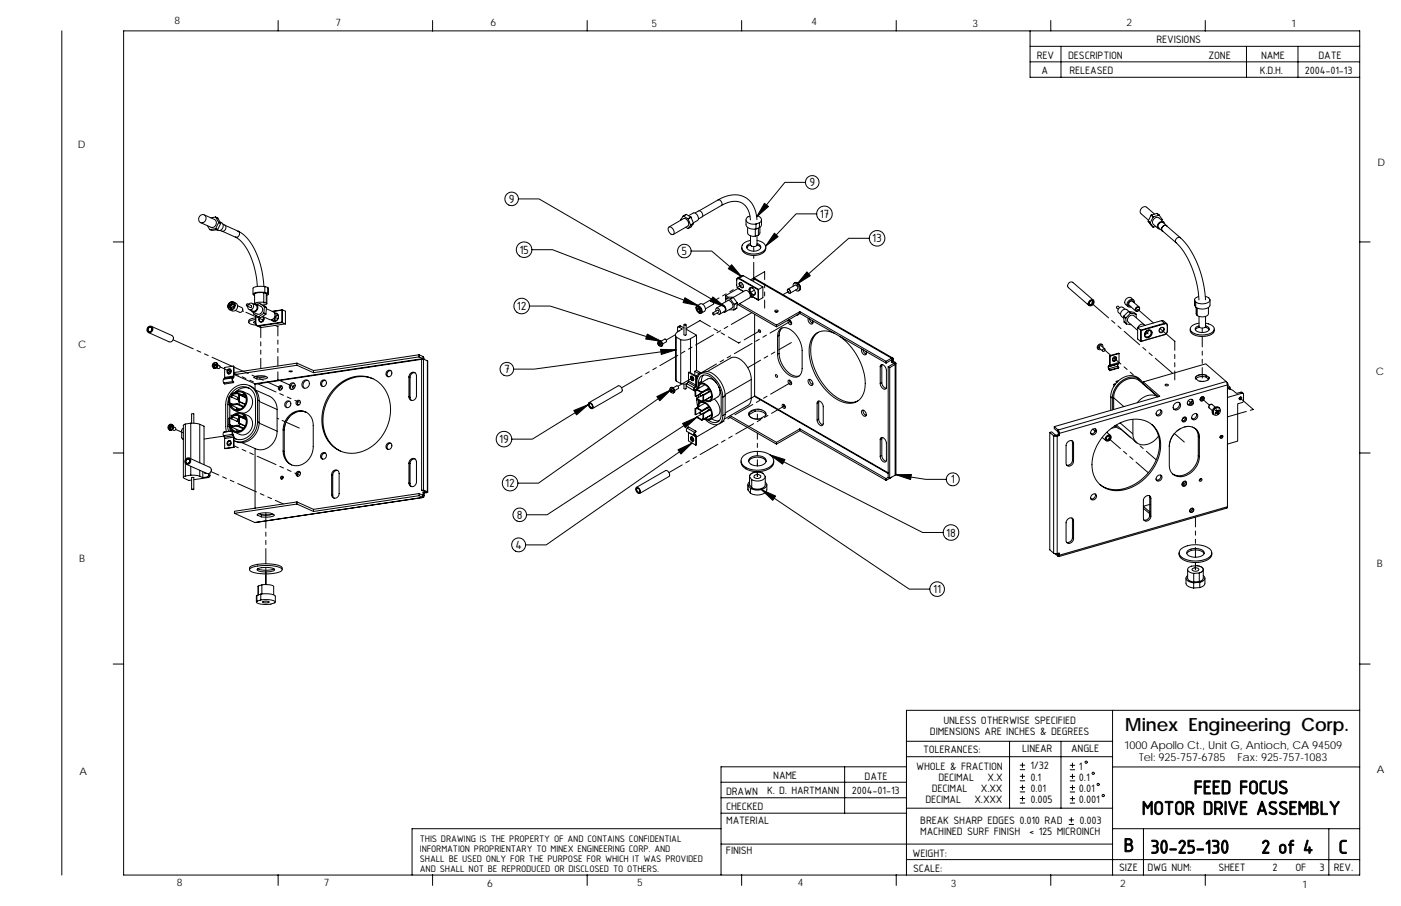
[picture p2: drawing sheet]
<svg xmlns="http://www.w3.org/2000/svg" width="432mm" height="279mm" viewBox="0 0 432 279" stroke-linecap="round" stroke-linejoin="round" font-family="sans-serif">
<defs><g id="words">
<g font-size="6.3">
<text x="367.9" y="244.9">FEED FOCUS</text>
<text x="351.9" y="251.2">MOTOR DRIVE ASSEMBLY</text>
<text x="346.3" y="262.7">B</text>
<text x="354.5" y="263.2">30-25-130</text>
<text x="388.7" y="263.2">2 of 4</text>
<text x="412.5" y="263.2">C</text>
</g>
<text font-size="5.6" x="346.8" y="225.3">Minex Engineering Corp.</text>
<g font-size="3.9">
<text x="249.5" y="57.5">9</text>
<text x="156.8" y="62.6">9</text>
<text x="252.6" y="67.2">17</text>
<text x="268.9" y="74.8">13</text>
<text x="160.1" y="78.3">15</text>
<text x="210.1" y="78.7">5</text>
<text x="159.3" y="95.6">12</text>
<text x="155.3" y="115.1">7</text>
<text x="153.9" y="136.7">19</text>
<text x="293.1" y="149.1">1</text>
<text x="155.7" y="150.2">12</text>
<text x="159.3" y="160">8</text>
<text x="291.6" y="165.5">18</text>
<text x="158.9" y="169.3">4</text>
<text x="287.6" y="182.9">11</text>
</g>
<g font-size="3.6">
<text x="356.4" y="13.4">REVISIONS</text>
<text x="319.6" y="18.2">REV</text>
<text x="321" y="22.7">A</text>
<text x="329.2" y="18.2">DESCRIPTION</text>
<text x="329.6" y="22.7">RELEASED</text>
<text x="372.4" y="18.1">ZONE</text>
<text x="388.7" y="18.1">NAME</text>
<text x="406.4" y="18.1">DATE</text>
<text x="286.6" y="226.7">DIMENSIONS ARE INCHES &amp; DEGREES</text>
<text x="290.8" y="223.3">UNLESS OTHERWISE SPECIFIED</text>
<text x="284.5" y="232.2">TOLERANCES:</text>
<text x="315.1" y="232">LINEAR</text>
<text x="330.1" y="231.9">ANGLE</text>
<text x="282.4" y="237.4">WHOLE &amp; FRACTION</text>
<text x="317.6" y="237.3">1/32</text>
<text x="332.5" y="237.4">1</text>
<text x="223.8" y="245.1">DRAWN</text>
<text x="238.3" y="240.3">NAME</text>
<text x="266.5" y="240.4">DATE</text>
<text x="287.2" y="244.2">DECIMAL</text>
<text x="289.2" y="240.8">DECIMAL</text>
<text x="302.3" y="244.2">X.XX</text>
<text x="304.4" y="240.8">X.X</text>
<text x="317.6" y="240.7">0.1</text>
<text x="317.6" y="244.2">0.01</text>
<text x="332.5" y="240.8">0.1</text>
<text x="332.5" y="244.2">0.01</text>
<text x="223.8" y="249.9">CHECKED</text>
<text x="285.2" y="247.6">DECIMAL</text>
<text x="300.4" y="247.6">X.XXX</text>
<text x="317.6" y="247.6">0.005</text>
<text x="332.5" y="247.6">0.001</text>
<text x="223.8" y="254">MATERIAL</text>
<text x="283.6" y="254.1">BREAK SHARP EDGES 0.010 RAD</text>
<text x="283.6" y="257.6">MACHINED SURF FINISH</text>
<text x="317.2" y="257.6">&lt; 125 MICROINCH</text>
<text x="332.7" y="254.1">0.003</text>
<text x="223.8" y="263.3">FINISH</text>
<text x="281.3" y="264.2">WEIGHT:</text>
<text x="281.4" y="268.9">SCALE:</text>
<text x="344.9" y="268.6">SIZE</text>
<text x="353.7" y="268.7">DWG NUM:</text>
<text x="375.5" y="268.7">SHEET</text>
<text x="392.2" y="268.7">2</text>
<text x="399.2" y="268.7">OF</text>
<text x="406.7" y="268.7">3</text>
<text x="411.1" y="268.7">REV.</text>
</g>
<g font-size="3.5">
<text x="388.3" y="22.9">K.D.H.</text>
<text x="402.1" y="22.9">2004-01-13</text>
<text x="236.4" y="244.8">K. D. HARTMANN</text>
<text x="262.6" y="245">2004-01-13</text>
</g>
<g font-size="3.4">
<text x="346.4" y="230.8">1000 Apollo Ct., Unit G, Antioch, CA 94509</text>
<text x="351.1" y="234.7">Tel: 925-757-6785</text>
<text x="381.4" y="234.7">Fax: 925-757-1083</text>
</g>
<g font-size="3.2">
<text x="53.8" y="7.4">8</text>
<text x="103.4" y="7.9">7</text>
<text x="151.2" y="8.1">6</text>
<text x="200.8" y="8.4">5</text>
<text x="250.1" y="7.7">4</text>
<text x="299.7" y="8.2">3</text>
<text x="347.2" y="7.9">2</text>
<text x="397.9" y="8.3">1</text>
<text x="24" y="45.5">D</text>
<text x="424.5" y="51.1">D</text>
<text x="24.1" y="107.3">C</text>
<text x="424.1" y="115.6">C</text>
<text x="24.4" y="173.2">B</text>
<text x="424.3" y="174.8">B</text>
<text x="24.5" y="238.9">A</text>
<text x="424.3" y="238.4">A</text>
<text x="129.4" y="259.7">THIS DRAWING IS THE PROPERTY OF AND CONTAINS CONFIDENTIAL</text>
<text x="129.4" y="262.7">INFORMATION PROPRIENTARY TO MINEX ENGINEERING CORP. AND</text>
<text x="129.4" y="265.8">SHALL BE USED ONLY FOR THE PURPOSE FOR WHICH IT WAS PROVIDED</text>
<text x="129.4" y="268.8">AND SHALL NOT BE REPRODUCED OR DISCLOSED TO OTHERS.</text>
<text x="54.5" y="273.3">8</text>
<text x="99.8" y="273.3">7</text>
<text x="150.1" y="273.7">6</text>
<text x="196.4" y="273.3">5</text>
<text x="245.9" y="273.3">4</text>
<text x="293" y="273.4">3</text>
<text x="345.3" y="273.5">2</text>
<text x="401.3" y="273.7">1</text>
</g>
</g></defs>
<g fill="none" stroke="#000" stroke-width=".31">
<path d="M19 9.5v260.4M85.7 6.3v3.2M133.3 6.3v3.2M181 6.3v3.2M228.6 6.3v3.2M276.2 6.3v3.2M317.5 9.5v14.3h101.6M317.5 19.1h101.6M317.5 14.3h101.6M323.8 6.3v3.2M327 14.3v9.5M371.5 6.3v3.2"/>
<path d="M384.2 14.3v9.5M400 14.3v9.5M248.3 56.2h-6.4l-8.7 10.7M34.9 74.6h3.2M61.7 66.5a1.2 1.2 0 0 1 1.8 .5 1.2 1.2 0 0 1-.8 1.6 1.18 1.18 0 0 1-1.5-.6 1.18 1.18 0 0 1 .5-1.5zM62.9 66.3l3.2 1.4a1.34 1.34 0 0 1 .5 1.6 1.34 1.34 0 0 1-1.6 .8l-3.2-1.4M63.9 69.6l.7 1.2M66.4 67h.1M66.4 67l.7 .3M66.4 67l-1.4 .2M66.4 70.5l-1.8 .3M66.4 70.5l.7 .3"/>
<path d="M66.5 70.5h-.1M66.5 67l.9 1.6M66.5 67l.6 .3M67.1 70.8l-1.8 .3-.7-.3M67.1 67.3l.9 1.6M67.4 68.6h.1M67.4 68.6l-.9 1.9M67.4 68.6l.6 .3M67.8 68.4a1.34 1.34 0 0 1 .9 1.9 1.34 1.34 0 0 1-2 .6M68 68.9l-.9 1.9-.6-.3M68 68.9h.1M68.6 71.3l3.9 1.8"/>
<path d="M68.7 69.1a1.1 1.1 0 0 1 .8 1.6 1.1 1.1 0 0 1-1.7 .4M69.4 69.5l4 1.8M72.5 73.1a12.4 12.4 0 0 1 5.4 7.7l1.1 4.4 .3 3.1M73.4 71.3a13.9 13.9 0 0 1 6.3 8.5 30.4 30.4 0 0 1 1.6 8.5M73.4 71.3a1.02 1.02 0 0 1 .3 1.3 1.02 1.02 0 0 1-1.2 .5M159.8 61.3h6.3l57.3 33.3M163.9 77h6.4l45 17.3M206.1 70a1.52 1.52 0 0 1 1.5 2.3 1.51 1.51 0 0 1-1.5-2.3zM206.2 70l4.5-2.6a1.53 1.53 0 0 1 1.3 2.3l-4.5 2.6M210.6 66.6l-.7 1.3M210.6 66.6h.1M210.6 66.6l1.5 .9"/>
<path d="M211.3 70.1l.8 .4M211.5 66.1h.1M211.5 66.1l1.5 .9M211.5 66.1l-.9 .5M212.1 67.5h.1M212.1 67.5l.7 1.9M212.2 66.5l1.5-.8a1.54 1.54 0 0 1 1.3 2.3l-1.3 .7M212.8 69.4v.1M212.8 69.5l-.7 1M213 67h.1M213 67l-.9 .5M213 67l.7 1.9-.9 .5"/>
<path d="M213 77.4h6.4l9.2 7.9M213.7 68.9l-.9 .6M213.7 68.9h.1M213.7 68.9l-.7 1.1-.9 .5M214.2 65.7l1.1-.7a1.23 1.23 0 0 1 1.1 1.9l-1.1 .6M221.3 61.6a7.6 7.6 0 0 1 10 .6l.9 1.4 .7 1.6 .4 2.6M221.3 61.6a1.16 1.16 0 0 1 1 1.8M221.3 61.6l-5.8 3.4M222.3 63.4a5.8 5.8 0 0 1 7.4 0l1 1.7 .6 2.7M222.3 63.4l-5.8 3.3M228.6 76.2a2.32 2.32 0 0 0 2.5 2.5 4.4 4.4 0 0 0 4.8-1.6l.1-.9M229.9 67.8v1.5a2.32 2.32 0 0 0 3.1 1.3"/>
<path d="M230.4 70.1v1.7a1.82 1.82 0 0 0 2.4 1.1v-2.3M231.1 66.6a1.14 1.14 0 0 0-1.2 1.1 1.14 1.14 0 0 0 1.1 1.2l2 .2M231.3 74.1a2.43 2.43 0 0 0-2.6 2.6 4.8 4.8 0 0 0 6.4 .9 1.59 1.59 0 0 0 .9-1.5 1.59 1.59 0 0 0-1.1-1.4l-1.6-.6M231.3 75.1a1.1 1.1 0 0 0-1.2 1.1 1.1 1.1 0 0 0 1.1 1.1 2.55 2.55 0 0 0 3.3-1l-.2-.6-1-.6M231.3 75.5l-.6 .3-.5 .6M232.3 76.1v1.4M232.3 78.8v.9M233 69.1l1.1-.4v1.5M233 69.1v1.5M233.2 66.5a1.22 1.22 0 0 1 1.3 .7 1.22 1.22 0 0 1-.4 1.5M233.3 75.5l.8 .4 .4 .5M233.3 72.7v2.8a1.15 1.15 0 0 1-2 0v-2.8"/>
<path d="M233.7 70.3v2.2l-.9 .4M234.2 70.1v1.7l-.5 .7M234.7 67.8l-.1 1.9-.5 .5-1.1 .4M251.7 66h-6.3l-9.4 9.9M267.9 73.5h-6.3l-15.9 14.1M353.9 68.2l1.5 1.9M353.9 68.2l.6 .6M353.9 68.2h.1M354.5 68.8l.9 1.3M354.5 68.7v.1M354.8 66.3v.1M355.4 66.9l-.6-.5-.9 1.8 .6 .5"/>
<path d="M355.4 70.1h.1M355.4 66.9l-.9 1.8M355.5 66.9h.1M355.8 66l-2.4-2.1a1.38 1.38 0 0 0-1.6 .4 1.38 1.38 0 0 0-.1 1.6l2.3 2M356.2 69.8l-.7 .3M356.6 65.8l.7 .6M357.2 66.4h.1M357.2 66.4l-.6-.6-1.8 .5 .7 .6M357.2 66.4l-1.7 .5M357.3 66.4l.9 1.2-.1 .3M358.2 71.2a1.05 1.05 0 0 1 .1-1.3 1.05 1.05 0 0 1 1.3-.2l4.2 3.6M358.2 71.2l4.3 3.6"/>
<path d="M358.7 68.5l-1.5-1.3a1.38 1.38 0 0 0-1.6 .4 1.38 1.38 0 0 0-.1 1.6l1.5 1.3M359 69.1a1.11 1.11 0 0 0-1.2-.8 1.11 1.11 0 0 0-1 1v1l.8 .4M359.6 69.6l-1.1-.9a1.1 1.1 0 0 0-1.3 .3 1.1 1.1 0 0 0-.1 1.3l1.1 .9M359.7 69.8a1.01 1.01 0 0 0-1.4 .1 1.01 1.01 0 0 0 .1 1.5M362.5 74.8a27.6 27.6 0 0 1 7 17.7M363.8 73.3a29.3 29.3 0 0 1 7.7 19.2M363.8 73.3a1.05 1.05 0 0 0-1.2 .3 1.05 1.05 0 0 0-.1 1.2M419.1 74.6h3.2M70.6 93.5a1.15 1.15 0 0 1 1.8 0 1.15 1.15 0 0 1-.3 1.7 1.15 1.15 0 0 1-1.7 0 1.15 1.15 0 0 1 .2-1.7zM70.7 93.5a1.01 1.01 0 0 1 1.5 .1 1.01 1.01 0 0 1-.3 1.5 1.01 1.01 0 0 1-1.5-.1 1.01 1.01 0 0 1 .3-1.5zM70.7 94.7v-.7l.6-.4 .6 .2v.8l-.6 .4M70.7 94.7l.6 .3"/>
<path d="M70.7 94.7l.4 .2M71.1 94.9l.2 .1M71.1 94.2v.7M71.6 93.7l-.5 .5-.4-.2M71.8 93.8a.68 .68 0 0 0-.7 .4 .68 .68 0 0 0 .2 .8M71.9 93.1a1.41 1.41 0 0 1 1.2 2 1.41 1.41 0 0 1-2.3 .4M73.2 94.3l1.2 .5a.81 .81 0 0 1 .3 1 .81 .81 0 0 1-.9 .5l-1.2-.6M74.7 95.8l.4 .2M75.8 96.3l5.4 2.4M76.3 93.7l1.1 .5a.34 .34 0 0 1 .1 .4 .34 .34 0 0 1-.4 .2l-1-.5M76.6 93.9a.91 .91 0 0 1 1.4-.1 .91 .91 0 0 1-.1 1.3 .85 .85 0 0 1-1.1 .4 .85 .85 0 0 1-.5-1M77.7 93.5l1.1 .5a1.07 1.07 0 0 1 .3 1.3 1.07 1.07 0 0 1-1.2 .6l-1.1-.4"/>
<path d="M78.1 93.7a1.2 1.2 0 0 1 1.2 1.7 1.2 1.2 0 0 1-2 .3M78.2 96.4v.4l1.4 .9M78.4 99.1l.4 .2M78.8 98.5l-1.4 .3-.7 .5a1.98 1.98 0 0 0 2.3 1M78.8 98l-2 .6-.1 .8M78.8 99l-.6 .4 .6 .4M78.8 99.6a.71 .71 0 0 0 .8 .8M78.8 99.6a.77 .77 0 0 0 .9 1M78.8 97.8v1.9M78.8 97.8v1.8M78.9 93.8l1.4 .6a1.34 1.34 0 0 1 .5 1.7 1.34 1.34 0 0 1-1.5 .8l-1.5-.7M78.9 97.3l-.1 .5"/>
<path d="M79 97.3l-.2 .5M79.6 97.7l.7 .3M79.6 97.7h.1M80 93.6l2.1 1.2M80 93.6l-.6 .4v-.3M80 93.6l1.4 .9M80.8 97.7a.75 .75 0 0 1 .4 1.1 .75 .75 0 0 1-1.2 0l.2-.8M80.9 98.8l.3 .1M81 97.6a.87 .87 0 0 1 .1 1.5 .87 .87 0 0 1-1.4-.5l.3-.7M81 98.5h.3M81.1 98.7h.1M81.3 93.2a3.4 3.4 0 0 0-2.8 .5"/>
<path d="M81.3 90.3a3.7 3.7 0 0 0-2.8 .4v3M81.3 90.3l1 .4M81.3 96.6l.6 .3-1.6 1.1-.6-.3M81.3 98.2l-.4 .5v.5M81.3 93.2l.8 .3M81.3 90.3v2.9M81.3 96.6l-1.6 1.1M81.3 96.6h.1M81.4 93.7v.6M81.4 94.5l.1 .1M81.4 94.5l.7 .3M81.5 94.6l.6 .2-.1 2-.7-.2"/>
<path d="M81.5 94.6l-.2 2M81.6 88.4a4.4 4.4 0 0 0-3.6 .5v1.8M81.6 90.2a4.2 4.2 0 0 0-3.6 .5l.5 .4M81.6 90.2l1.1 .4v.2l-.4 .3M81.6 88.4l1.1 .5v1.8M81.6 88.4v1.8M82 96.8l-.1 .1M82.1 93.5l.1 .3-.8 .3M82.1 94.8h.1M82.1 95.2l2.1 .9a1.34 1.34 0 0 1 .4 1.7 1.34 1.34 0 0 1-1.5 .8l-2.2-1M82.3 90.7l-.2-.2v3M82.3 90.7v3"/>
<path d="M82.5 88.6v1.8M83.9 96l3.1-.5 1 .5v3.9M84.6 96.5a1.25 1.25 0 0 1 1.1 1.8 1.25 1.25 0 0 1-2 .3M84.6 97.8l1.1 .5M84.7 96.8a1.06 1.06 0 0 1 1 1.5 1.06 1.06 0 0 1-1.8 .3M84.8 99l-.2-.6 .2-.7 .8-.6-.7 .7-.2 .6 .2 .6M86.9 99.3v-3.6l.1-.2v4M86.9 99.3l.1 .2M86.9 99.3l-7.3 1.1M86.9 95.7l-2.9 .4M87 99.5l-7.3 1.1M87 99.5l1 .4"/>
<path d="M88 99.9l-7.4 1.1M163.2 94.4h6.3l34.3 10.8 1.1-.6a.55 .55 0 0 1 .5 .8l-1.1 .6M214.5 95a.69 .69 0 0 1 .5-.8 .69 .69 0 0 1 .9 .5 1.11 1.11 0 0 1 0 1.9l-.6-.1M214.7 94.6a1.23 1.23 0 0 1 1.2 .6 1.23 1.23 0 0 1-.1 1.4 1.44 1.44 0 0 1-1.1-2zM214.8 94.3l1-.6a1.52 1.52 0 0 1 1.3 2.3l-1 .6M214.9 95.5v-.6h.4l.5 .6v.6h-.5M214.9 95.5l.4 .6M215.4 95.2l.3 .3M215.7 95.5l.1 .2zM215.7 95.5l-.3-.5v.2l-.5 .3M215.8 95.9l-.5 .2M219.4 92.5l.4 .4 .1 .6"/>
<path d="M219.6 96.6l.4 .1v.4l-.3-.2zM219.7 96.5l1.5-.8 .3 .1v.4l-1.5 .9M219.9 93.5l-.3-.7-.6-.3-2.4 1.4M219.9 93.5l-.1 .4-2.4 1.3M220.7 95.9l-.1-.6a.92 .92 0 0 1 1.1-.1 .92 .92 0 0 1 .4 1l-.3 .7-.8-.4M220.8 95l1.5-.9a1.21 1.21 0 0 1 1.1 1.9l-1.5 .9M221.6 91.9l-1.8 1M221.9 94.4l.2-.4a1.46 1.46 0 0 1 1.4 .6 1.46 1.46 0 0 1 .1 1.5l-.6 .1M222.2 93.9l2.1-1.2a1.53 1.53 0 0 1 1.3 2.3l-2.1 1.2M223.6 91.2v.5l.4 .3M223.7 92.1l-.1 1M223.7 92.1l1.3 .1"/>
<path d="M223.8 90.6l-1.1 .6M224.8 95.5l1.4 .1M225.1 92.2h.1M225.1 92.2l.9-.5 1.2 1.6-.9 .6M225.1 92.2l1.2 1.7M226 91.7l3.7-2.1a1.52 1.52 0 0 1 1.3 2.3l-3.8 2.2M226 91.7l-1.4-.1-.9 .5M226 91.7l-1 .5M226 89.3l-1.1 .7M226.2 95.5v.1M226.3 93.9h.1M226.3 93.9l-.1 1.6"/>
<path d="M227.1 95l-.9 .6M227.2 93.3l-.9 .6M227.2 93.4l-.1 1.6-.9 .5M227.4 93.9l11.9 6.9v-.6M227.5 88.9l-3.9 2.3 .9 .5M227.7 86l-.5-.1-.1 .4M227.7 86l5.9 3.3M227.7 89.1l1.5 .8zM227.8 85.8a.47 .47 0 0 0-.5-.1 .47 .47 0 0 0-.2 .5v1.9l.6 1M227.8 85.8l-.1 .2M227.8 85.8l6 3.5M227.9 93.7l11.4 6.5"/>
<path d="M228 87.2a.97 .97 0 0 1 1 .5 .97 .97 0 0 1-.2 1.1 1.17 1.17 0 0 1-.8-1.6zM228.5 87.2l-.2-.1a.81 .81 0 0 0-.2 1 .81 .81 0 0 0 .9 .4l.1-.2M228.9 87.7l-1.8 1M229.1 85l-.4-.1-1.4 .8M229.1 85l-1.3 .8M229.1 85l6 3.5M231 88.8a1.45 1.45 0 0 1 1.5 .7 1.45 1.45 0 0 1 0 1.6 1.68 1.68 0 0 1-1.5-2.3zM231.2 91.5l1.1 .2M231.3 91.1l2.5 1.5M231.7 96.4l-6.3 3.7M231.9 88.8h-.4a1.23 1.23 0 0 0-.1 1.3 1.23 1.23 0 0 0 1.2 .6l.2-.4M232.3 80.9v6"/>
<path d="M232.5 86h.4l42.3 24.4M232.5 86l-.8 .5M232.5 86l42.3 24.4M232.5 89.5l-1.5 .9M232.6 96.9v25.2M233.6 89.3v3.2l.2 .1M233.8 89.3h-.2M233.8 89.3v3.3M235.1 88.5l-1.3 .8M235.1 88.5v3.3l-1.3 .8M235.7 83.8v2.4M235.7 87.5v1.3"/>
<path d="M235.7 90v1.3M235.7 92.6v2.4M235.7 83.8h.1M235.7 83.8l-4.4 2.5M238.8 95.8a.46 .46 0 0 1 .6-.2 .46 .46 0 0 1 .3 .5l-.6 .1zM239.1 96.2h.4M242.7 89.3a.64 .64 0 0 1 .8 .3 .64 .64 0 0 1-.2 .8l-.5-.4zM242.8 89.2l2.3-1.3a.79 .79 0 0 1 .6 1.2l-2.2 1.3M242.8 89.2a.71 .71 0 0 1 .7 .4 .71 .71 0 0 1-.1 .8l-.6-.4zM243 98.8a.79 .79 0 0 1 .8 .4 .79 .79 0 0 1-.1 .9l-.7-.6zM243.2 89.8l-1.9 1.1M243.4 98.7l.2 .8 .4 .3"/>
<path d="M243.4 98.8l.6 .7M243.7 99l-6.4 3.7M244.5 88.3a.72 .72 0 0 1 .4-1 .72 .72 0 0 1 .9 .5 1.1 1.1 0 0 1 .6 1 1.1 1.1 0 0 1-.6 1l-.6-.3M244.7 87.4l.6-.3 .8 .5M245.6 87.1l-.6 .1M245.6 87.1l.6 .5M246.1 96.9l-.5 .3M246.1 87.6l.6 1-.3 .9M246.2 87.6a1.4 1.4 0 0 1 .2 1.9M246.3 87.7l.3 .5M246.4 89.5l-.3 .2M246.5 96.1v.5"/>
<path d="M246.5 96.6l26.6 15.4M246.5 96.6l-7.2 4.2M249.2 98.2a1.23 1.23 0 0 0 1.2 1.7v-1M249.5 98.4l.3 .7 .7 .6M335.8 92.8a.85 .85 0 0 1 1.4 0 .85 .85 0 0 1-.5 1.3 .82 .82 0 0 1-1.3-.1 .82 .82 0 0 1 .4-1.2zM336 92.9a.55 .55 0 0 1 .9 .2 .55 .55 0 0 1-.4 .7 .55 .55 0 0 1-.8-.2 .55 .55 0 0 1 .3-.7zM336.1 92.8a.61 .61 0 0 1 .9 .3 .61 .61 0 0 1-.4 .8 .61 .61 0 0 1-1-.2 .61 .61 0 0 1 .5-.9zM336.3 93.4l5.4 4.6M337 92.6l-6.4-5.5a1.1 1.1 0 0 0-1.3 .3 1.1 1.1 0 0 0 0 1.3l6.3 5.5M342.6 98.8l1 .9M345.1 94.9l-.5-.5a.36 .36 0 0 0-.4 .1 .36 .36 0 0 0 0 .5l.5 .4M346.3 97.6l.6 .5"/>
<path d="M346.3 97.6l.2 1.7M346.4 97.5l-.1 .1M346.4 97.5l.6 .5M346.5 99.3h.1M346.5 99.3l.6 .6M346.8 95.4l-.7-.6a1.1 1.1 0 0 0-1.3 .3 1.1 1.1 0 0 0-.1 1.3l.7 .6M346.9 98.1l.2 1.7M347 98l-.1 .1M347.1 99.9h.1M347.1 99.9l1.6 .3M347.8 96.1l1.7 .2 .6 .6M347.9 96l.6 .6"/>
<path d="M348 96.1l-.6-.6a1.37 1.37 0 0 0-1.7 .4 1.37 1.37 0 0 0 0 1.7l.7 .6M348.4 96.6l-.6-.5-1.4 1.4M348.4 96.6l-1.4 1.4M348.5 96.6h-.1M348.5 96.6l1.6 .3M349.3 93.1a.83 .83 0 0 0-1.3 0 .83 .83 0 0 0 .3 1.3M349.4 92.5l-.7-.6a1.38 1.38 0 0 0-1.7 .3 1.38 1.38 0 0 0-.1 1.7l.7 .6M349.6 93.4a.97 .97 0 0 0-.6-1.1 .97 .97 0 0 0-1.2 .6 .99 .99 0 0 0-.4 1.2 .99 .99 0 0 0 1.2 .6M350 95a.69 .69 0 0 1 1.2-.2 .69 .69 0 0 1-.4 1.1h-.8l-.1-.4zM350.1 96.9l.1 1.1M350.4 94.9a.52 .52 0 0 1 .8 .2 .52 .52 0 0 1-.4 .7 .51 .51 0 0 1-.7-.2 .51 .51 0 0 1 .3-.7zM350.7 95.4h.1"/>
<path d="M350.7 95.4l4.8 4.2M351.1 94.7l-2-1.7a.84 .84 0 0 0-1 .2 .84 .84 0 0 0-.1 1l2 1.7M358 98.9h.5l1.1 .9M358 98.9l-7.4 2.1M358 98.9l.9 .8M358.9 99.7l-7.3 2.1 .1 .1 7.3-2M358.9 99.7a.64 .64 0 0 1 .9 .7M358.9 99.7l.1 .2M359 99.9h.5l.3 .5M368.2 92.5v1.6l.3 .7M368.5 93.2v1.6M368.7 94.8v2l.3 .5"/>
<path d="M369 95v2.3M369.4 91.5l-.8 .3-.4 .5 .3 .9M369.5 99.7a2.65 2.65 0 0 0-2.6 1.9 4.3 4.3 0 0 0 5 1.6 2.07 2.07 0 0 0 2.3-2.1l-.8-.8-1.8-.6M369.5 97.6v3.1a1.25 1.25 0 0 0 2.1 0v-3.1M371.5 91.4a1.78 1.78 0 0 1 1.4 1.1M372.4 94.8v2a2.52 2.52 0 0 1-3.4 .5M372.9 92.5a2.5 2.5 0 0 1-3.2 1.1l-1.2-.4M372.9 92.5v1.6a2.95 2.95 0 0 1-4 .9l-.4-.2M46.6 100.6l6.4 2.9a1.09 1.09 0 0 1 .4 1.3 1.09 1.09 0 0 1-1.3 .6l-6.3-2.8M53.3 104.8l6.2 2.8M60.7 108.1l1.2 .5M63 109.1l1.2 .5"/>
<path d="M65.3 110.2l6.3 2.7M65.6 112.6v.2h.3l.1 .3M65.6 112.6l.7 .1M65.9 112.8h.3M65.9 112.5l.4 .2M66 112.1h.2v.4M66 112.1l-.1 .4-.3 .1M66 112.1l.3 .6M66.2 112.9l-.2 .2M66.3 112.7h.1M66.5 112.4v.3h-.3v.4h-.2M66.5 112.4l-.3 .1"/>
<path d="M66.5 112.4l-.1 .3-.2-.2M66.6 111.8a.92 .92 0 0 1 .5 1.3 .92 .92 0 0 1-1.3 .4 .94 .94 0 0 0 1.1-.5 .94 .94 0 0 0-.3-1.2zM67.2 112.6l.6 .6M67.8 113.2l-.4 .5-.6-.2M67.8 113.2l2.9 1.3M68.9 117l-.1 .5 .2 .6M69.1 116.7l-.2 .3M69.2 116.4l-.1 .3M70.1 114.7l.4 .4 .6-.2M70.6 114.4l.6 .3M71 114a.73 .73 0 0 0-.8 .5 .73 .73 0 0 0 .2 .8M71.6 116.5l-.1 .6 .2 .6"/>
<path d="M71.6 116.5l-2.7 .5M71.7 117.7l.3 .3M71.7 117.7l-2.7 .4M71.9 116.3l-.3 .2M71.9 116.3l-2.8 .4M72 116l-.1 .3M72 112.9l.1 3.3-.5 .8 .4 1M72 112.9v3.1M72 118l-2.8 .4-.2-.3M72 116l-2.8 .4M72 112.9l-2.8 .4v3.1M72.1 113.2l4.4 2"/>
<path d="M72.1 115.1l1.4 .6M72.3 115.5l6.2 2.8M74.6 116.2l1.2 .5M76.8 119.7a4.2 4.2 0 0 0-4.1 1.1M76.8 118.9a4.7 4.7 0 0 1 3.1 4.6M77 117.2l1.1 .6M77.7 115.7l1.1 .5M78.3 116.4v.1M78.4 116.2l.2-.1a4.8 4.8 0 0 1 3.9 .4 4.3 4.3 0 0 1-4.2-.2zM78.5 118.3l.1 .2M78.6 118.5v1.6M78.8 116l1.3 .3 1.8-.2-2.7 .1v.7"/>
<path d="M79.3 100.5l1.3 .5M79.3 118.3l5.8 2.6M79.6 100.4l.1 .2M79.7 100.6l.9 .4M80 116.7l1.2 .6M80.4 101v3.1M80.4 105.4v1.3M80.4 107.9v1.3M80.4 110.5v3.2M82.3 117.8l4.4 1.9M84.8 100.4l.8 .3M85.6 114.7v2.4l5.2 2.3"/>
<path d="M85.6 100.7v2.9M85.6 104.9v1.3M85.6 107.4v1.3M85.6 110v2.9M85.6 100.7h.1M86.3 119.3l.5-.2-.6 .5 .1 .7-.2-.4zM86.7 119.8l.3 .1M89.1 114.5l.1-.1a.49 .49 0 0 1 .8 .2zM89.5 118.4a.97 .97 0 0 1 1.5 .4 .97 .97 0 0 1-1 1.3l-.7-.4-.1-.7zM89.5 118.8h.1M90.7 118.2a1.13 1.13 0 0 0-1.1 .7 1.13 1.13 0 0 0 .2 1.2M91 118.7a.71 .71 0 0 0-.7 .5 .71 .71 0 0 0 .1 .8"/>
<path d="M91.5 112.6l-19.2 2.9M91.5 112.6l5.1 2.3M91.5 112v.6M91.5 112l5.1 2.3M91.5 112l-19.2 2.9v.6M93.5 117.6a1.16 1.16 0 0 1 1.7 0 1.16 1.16 0 0 1-.2 1.7 1.16 1.16 0 0 1-1.8 0 1.16 1.16 0 0 1 .3-1.7zM94.9 117.3a1.4 1.4 0 0 0-1.4 .8 1.4 1.4 0 0 0 .3 1.6M96.6 114.3v.6M99.1 117.5a.97 .97 0 0 1 1.6 .4 .97 .97 0 0 1-1.1 1.3l-.7-.4-.1-.6zM100.3 117.3a1.13 1.13 0 0 0-1.1 .7 1.13 1.13 0 0 0 .2 1.2M103.1 119.7a9.9 9.9 0 0 1 13.7-1.7 12.5 12.5 0 0 1 .7 16.8 10.6 10.6 0 0 1-13.6 3.8 11.4 11.4 0 0 1-3.8-14.1l1-2.1zM115 116.8a11.1 11.1 0 0 0-13.6 5.8 12.1 12.1 0 0 0 2.1 15.6l1.4 .9"/>
<path d="M119.3 114.5a.93 .93 0 0 1 1.4 0 .93 .93 0 0 1-.3 1.5 .91 .91 0 0 1-1.3-.2 .91 .91 0 0 1 .2-1.3zM120.5 114.3a1.11 1.11 0 0 0-1.1 .7 1.11 1.11 0 0 0 .2 1.2M126 116.2a1.17 1.17 0 0 1 1-1.4 1.17 1.17 0 0 1 1.4 1.1v6.1a1.17 1.17 0 0 1-1 1.5 1.17 1.17 0 0 1-1.4-1.1M126 116.2v6.2M126 116.2l.4 .2M127.9 115l-.8 .1-.7 .9v6.5M129.2 109.4v.7M129.2 110.1l1.1 .5M129.2 110.1l-32.6 4.8M129.2 109.4l1.1 .5M129.2 109.4l-32.6 4.9M130.3 110.6l.1 .1"/>
<path d="M130.3 109.9l.4 .9M130.3 109.9v.7M130.3 110.6l-51.8 7.7M130.4 110.7v.1M130.4 110.7l-51.8 7.8M130.5 110.7l-.6 .1v40.4M130.5 110.7v40.4M130.5 110.7l1.2 .6M131.7 111.3l.1 40.5M131.7 111.3v40.4M197.9 115.9l-6.3 3.7M200.1 114.7l-1.1 .6"/>
<path d="M202.3 113.4l-1.1 .6M202.8 105.3a.93 .93 0 0 1 1 .5 .93 .93 0 0 1-.1 1l-.8-.6zM202.9 106.1l.3 .4M202.9 105.2a.94 .94 0 0 1 1.2 .4 .94 .94 0 0 1-.2 1.2 1.07 1.07 0 0 0-1-1.6zM203 106l-.2-.1 .1 .2M203.1 105.6l.1 .1M203.1 105.6l-.1 .4M203.2 105.7v.3l.4 .1v.2h-.3l.1 .3-.2-.1M203.2 105.9l-.2 .1M203.2 106l-.3 .1M203.3 106.4l-.1 .1M203.3 106.1l-.2 .1"/>
<path d="M203.5 106.1h-.1M203.5 106.1l-.2 .2M206.6 119.7a.93 .93 0 0 1 .9 .5 .93 .93 0 0 1-.1 1l-.7-.4-.3-.7zM206.6 119.6a.94 .94 0 0 1 1.2 .4 .94 .94 0 0 1-.2 1.2 1.06 1.06 0 0 0-1-1.6zM207.5 119.6l1.1-.6a.55 .55 0 0 1 .5 .8l-1.1 .6M208.2 103.3v13.6l.2 .6M208.2 103.2l-2.8 1.7M208.4 107.9l-43.7 5.9h-6.4M208.4 104v13.5M208.4 117.5l1.4 .8M208.9 109.6l-5.5 3.2M209.2 100.8l-.4 .2v1.3"/>
<path d="M209.4 102h-.1M209.7 100.5l-.8 .3M209.8 118.3l1.9 .1M209.8 104.8v13.5M210.8 100.2v3l.3 .2 .4-.2v-3M210.8 101.1l-1.1-.6-.5 .3 1.1 .7-1.3 .7a1.15 1.15 0 0 0-.6 1.8 3.9 3.9 0 0 0 3.8 .7l.6-.3M211.1 108.3l-1.1 .6M211.5 101.5l3.2 1.9-1.9 1M211.5 118.4v1.4l-.2 .2-.5-.1v-1.5M211.7 118.3l-.1 .8 2.3 1.4M211.7 118.3l2.3 1.3M212 117.9l2.3 1.3"/>
<path d="M212 117.9l-.3 .4M212.2 117.5l-.2 .4M212.2 114.9l2.2 1.2M212.2 114.9l.2-.2 2.2 1.3M212.2 117.5l2.2 1.2M212.2 114.9v2.6M212.8 104.4v10.6M213 116.2a.73 .73 0 0 1 .7 .4 .73 .73 0 0 1-.2 .8l-.5-.4zM213 116a.73 .73 0 0 1 .7 .4 .73 .73 0 0 1-.2 .8l-.5-.4zM213 116.3l.3 .6 .5 .2M213.1 116.2a.91 .91 0 0 0 .6 1.1M213.3 107l-1.1 .7"/>
<path d="M213.5 116.5l-4.5 2.6M213.6 116.5l-.3 .1M214 119.6a.5 .5 0 0 0 .1 .9h.3M214 119.9l.5 .3 .3-.1M214.1 114.5v1.3M214.1 114.5l1.2 .6M214.3 119.2l-.3 .4M214.4 118.7l-.1 .5M214.4 116.1l.2-.1v2.6l-.6 1.3v.3h.5l-.1 .3M214.4 116.1v2.6M214.5 116l.2-.2 .4 .4M214.6 116.4l.3 .3"/>
<path d="M214.6 117.5l.2 .1M214.7 114.2l1.4 1M214.7 103.4v10.8M214.7 114.2l-.6 .3M215.1 119.9a1.43 1.43 0 0 1 .7-1.7 1.43 1.43 0 0 1 1.7 .3 4.2 4.2 0 0 1 1.7 4.9l-.9 .5-1.2-.4M215.3 118.1a2.19 2.19 0 0 1 1.1-2.3 2.19 2.19 0 0 1 2.6 .5 8 8 0 0 1 3.3 5.9v5.6a2.23 2.23 0 0 1-1.4 2.4 2.23 2.23 0 0 1-2.6-.7M215.3 115.1l.3 .4M215.3 118.1v.7M215.3 119.8a1.3 1.3 0 0 1 .9-1.4 1.3 1.3 0 0 1 1.5 .5 3.6 3.6 0 0 1 1.3 4.3l-.6 .3-1-.2M215.8 114.9l-.5 .2M215.9 115.3a3.4 3.4 0 0 1 4.9 .9 9.1 9.1 0 0 1 2.7 5.8l-.7 .5M216.2 117.6v.4"/>
<path d="M216.8 115.7l-.5 .8-.1 1.1-.9 .5M217.3 118.6l-2.5 1.5M218 114.6l7.3-4.2a3.9 3.9 0 0 1 4.5 2.1l1.4 2.6 .3 1.9M218.4 119.7l-2.1 1.2M218.6 119.8l-4.2 2.4M218.9 100.7l-3.2-1.8-4.2 2.4M219.9 103.2l-5.5 3.2M220 101.4l1.1 .6M220.8 112.2l-6.4 3.8M220.9 118.2a2.43 2.43 0 0 0-2.8-1.3l-2.3 1.3M221.6 119.3a2.57 2.57 0 0 1-.3 3.1l-2.4 1.3M222.1 102l-1.1 .6"/>
<path d="M222.2 102.6l1.2 .7M223 111l-1.1 .6M224.3 100.7l-1.1 .6M224.5 103.9l3.2 1.9 .5-.3M225.2 109.7l-1.1 .6M231.5 117l-8 4.7M231.5 117v5.7M231.8 105.9l-5.5 3.2M233.8 101.7a.42 .42 0 0 1 .6 .3 .42 .42 0 0 1-.3 .5l-.3-.4zM234 104.6l-1.1 .7M234.3 101.9l-5 2.9M234.4 111.1l-3.9 2.3"/>
<path d="M236.2 103.4l-1.1 .6M236.6 109.8l-1.1 .6M238.8 108.6l-1.1 .6M239.1 115.5a.42 .42 0 0 1 .5 .3 .42 .42 0 0 1-.3 .5l-.3-.4zM239.3 100.2l7.2-4.1 26.6 15.3 1.7-1M239.6 103.7a2.31 2.31 0 0 1 1.2-2.4 2.31 2.31 0 0 1 2.6 .2 8.4 8.4 0 0 1 3.8 6.6v5.5a2.32 2.32 0 0 1-1.1 2.5 2.32 2.32 0 0 1-2.7-.3 8.4 8.4 0 0 1-3.8-6.5M239.6 103.7l.5-.3 .2-1.1 .7-1.1-.5 .6-.3 1-.1 6.2M239.6 103.7v5.6M240.1 109a7.9 7.9 0 0 0 4.9 7l1.3-.1M240.1 109l-.5 .3M243 117.3a.79 .79 0 0 1 .8 .4 .79 .79 0 0 1-.1 1l-.7-.7zM243.4 117.3l.2 .7 .4 .4"/>
<path d="M243.4 117.3v.2M243.9 117.9l-6.4 3.7M243.9 105.6l-4 2.3M249.1 117.1a1.07 1.07 0 0 1 1.2 .5 1.07 1.07 0 0 1-.1 1.3 1.36 1.36 0 0 1-1.1-1.8zM249.6 117a1.51 1.51 0 0 0 .9 1.6M252.2 102.5a6.9 6.9 0 0 0-2.3 6.9 18.8 18.8 0 0 0 10 14.2l2.3 .5 2.2-.4M257.2 102.8a5 5 0 0 0-7.8 4.1 18.4 18.4 0 0 0 10 17 4.9 4.9 0 0 0 7.2-4.8 19 19 0 0 0-7.7-15.3M265.6 107.7a1.23 1.23 0 0 0 1.2 1.7l.1-1M266 107.9l.4 .9 .6 .4M271.3 113.1l.1-.5a1.4 1.4 0 0 1 1.8 1.6v5.2l-.2 .5a1.4 1.4 0 0 1-1.7-1.6M271.3 113.1v5.2M271.8 112.8v5.2l-.5 .3"/>
<path d="M271.8 118l.3 1 1 .8M271.9 112.4l-.1 .4-.5 .3M273.1 111.4v.6M273.7 113.1v34.1M274.2 113.4v34.1M274.8 110.4l.5 .1v.3M274.8 111l.1 .1M274.8 110.4v.6M274.8 111l-1.7 1M274.9 111.7l.5 .4M274.9 111.1v.6M275.3 110.8v.6l.6 .3"/>
<path d="M275.3 110.8l-.4 .3M275.3 111.4l-.4 .3M275.4 112.1l-1.7 1 .5 .3M275.4 112.1l.5 .3M275.9 112.4v34.1l-1.7 1M275.9 111.7a.34 .34 0 0 1 .2 .4 .34 .34 0 0 1-.2 .3M275.9 111.7l-.5 .4M275.9 112.4l-1.7 1M276.1 112.1v34.1l-.2 .3M339.7 106.3a.93 .93 0 0 0-1.2 .1 .93 .93 0 0 0 0 1.3M339.9 107.1a.72 .72 0 0 0-.5-.9 .72 .72 0 0 0-.9 .5l-.2 .6 .2 .4 .8 .1M340.2 107.7l2.2 1.9"/>
<path d="M340.5 107.6l-1.1-.9a.48 .48 0 0 0-.5 .1 .48 .48 0 0 0-.1 .6l1.1 .9M342 109.7v3a.72 .72 0 0 0-.3 1.2l.3 .4M342 109.7v3.3a.42 .42 0 0 0-.3 .3 .42 .42 0 0 0 .1 .4l.2 .6M343.1 110.5a.58 .58 0 0 1 .9-.1 .58 .58 0 0 1-.3 .9l-.6 .1-.2-.4zM343.1 110.3a.61 .61 0 0 1 1 0 .61 .61 0 0 1-.6 .9l-.6-.2zM343.2 110.3l.3 .3M343.3 118.5v.6M343.3 118.5l.3 .2M343.3 118.5h.4M343.4 110.5l2.1 1.8M343.9 110.2a.76 .76 0 0 1-.1 .8 .76 .76 0 0 1-.8 .3M344 110.4l-.4 .6h-.7"/>
<path d="M344 117.6l.3 .2M344 117.6l.2 .4M344.5 112.3v.6M344.5 112.3l-2.7 .8M344.5 112.9l-2.7 .8M344.5 112.9l.3 .4M344.6 100.5l.9 .8M344.7 112.2l-2.7 .8M344.7 112.2l-.2 .1M344.8 117.4l-.8 .2M344.8 113.3l-2.7 .8M344.8 113.3l-2.8 1"/>
<path d="M344.9 109v2.8l-2.8 .8M344.9 111.8l-.2 .4M344.9 109l-2.8 .8M344.9 109l-2.9 .7M346.4 113.1l1 .8M346.5 102.2l4.8 4.1M348.3 114.8l1 .8M350.3 116.4l2.1 1.8M350.6 101l1 .8v3.5l.1-.1v-3.3M350.6 101v3.5l1 .8 7.3-2.1M351.5 117.1a4.8 4.8 0 0 0-7.1 .6l-1.7 2.6-.4 2M352.2 107.2l1 .8"/>
<path d="M352.4 117.8l5.1 4.4-32.6 9.4 1.2 1 .1 .7M352.4 117.8v.6l4.6 3.9M352.4 118.5a4 4 0 0 0-6.3-1.3 7 7 0 0 0-3.3 5.6M352.7 100.1l-3.2-2.7a1.36 1.36 0 0 0-1.6 .3 1.36 1.36 0 0 0-.1 1.7l2.8 2.5M352.8 100.4a1.2 1.2 0 0 0-1.2-.4 1.2 1.2 0 0 0-.8 1M353.1 102.3a1.06 1.06 0 0 1 1.7-.4 1.06 1.06 0 0 1-.1 1.7 1.06 1.06 0 0 1-1.7 .4 1.06 1.06 0 0 1 .1-1.7zM353.2 102.3l.7 .7M353.2 102.2a.9 .9 0 0 1 1.5-.1 .9 .9 0 0 1-.3 1.4 .9 .9 0 0 1-1.4 .2 .9 .9 0 0 1 .2-1.5zM354 101.9l-.5 .9-.7 .4M354.1 108.8l1 .9M354.7 103.3l-1 .7M354.9 102.7a1.05 1.05 0 0 0-1.3-.7 1.05 1.05 0 0 0-.7 1.2"/>
<path d="M356.1 110.5l5.3 4.6M357.5 101.3l4.6 4M357.5 101.3a.66 .66 0 0 1 1.1-.1 .66 .66 0 0 1-.3 1.1 .62 .62 0 0 1-1-.1 .62 .62 0 0 1 .2-.9zM357.6 101.2a.74 .74 0 0 1 1.2 0 .74 .74 0 0 1-.4 1.2 .73 .73 0 0 1-1.1-.1 .73 .73 0 0 1 .3-1.1zM359 103.2l-7.3 2M359 103.2h-.1M359.1 118.7a.52 .52 0 0 1 .5-.2 .52 .52 0 0 1 .4 .4l-.7 .1zM359.8 102.1l-.3 .7-.5 .4M359.8 100.4v1.7M359.8 102a1.31 1.31 0 0 1-.9 1.2M362.1 105.3v2.7M362.1 109.3v1.3"/>
<path d="M362.1 111.8v1.3M362.1 114.4v2.8M362.1 105.3h.1M366.8 101.5a2.01 2.01 0 0 0 2.1 2.1 5.1 5.1 0 0 0 5.3-1.4v-.7M368.6 116.2a2.99 2.99 0 0 1 4.1 .3 2.46 2.46 0 0 1-3.3 1l-1-.9zM368.6 116.8a2.96 2.96 0 0 1 3.9 .2M369.5 100.5a.92 .92 0 0 0-1 .6 .92 .92 0 0 0 .5 1.1 2.97 2.97 0 0 0 3.7-.6l-.3-.7-.8-.4M369.7 100.9l-1.3 .8M369.7 117.5l1.3 .1M370.5 101.2v1.4M370.5 103.8v3.2M370.5 108.3v1.2"/>
<path d="M370.5 110.8v1.3M370.5 113.3v3.3M371.4 115.6a2.36 2.36 0 0 0-3 1l.2 .4M371.4 100.9l1.3 .8M371.7 115.7v.6M372.5 116.2l.1 .5-.4 .5M372.7 116.5v.1M377.9 117.7l-6.3-5.5-19.2 5.6M378.1 118l.1 .2M378.3 118.1l.2 .8M378.3 119.9l1.3 .3 1.5 1.1 1.4-.4 .3 .4M378.3 118.7l.8 .7"/>
<path d="M378.3 118.1v.1M378.3 118.1v38.2M378.8 119.8l.3 .2a.38 .38 0 0 0-.1-.6 .38 .38 0 0 0-.6 .2v.3M34.9 139.7h3.2M52 131.7v.3l.3-.2 .1 .4M52 131.7l.5 .1M52.1 131a.77 .77 0 0 1 1.1 .4 .77 .77 0 0 1-.5 1 .77 .77 0 0 1-.9-.5zM52.2 131.2l.3-.1v.4l.4-.1M52.2 131.2v.4M52.2 131.2l.4 .5M52.2 131.6l-.2 .1M52.2 131.6l.4 .1"/>
<path d="M52.3 131.8l.3 .1M52.4 130.9a.89 .89 0 0 1 1 1 .89 .89 0 0 1-1.2 .7 .93 .93 0 0 0 1.2-.5 .93 .93 0 0 0-.5-1.2M52.5 131.5l.2 .2M52.6 132l-.2 .2M52.9 131.4v.2a.29 .29 0 0 0-.4 .1 .29 .29 0 0 0 .1 .4l-.2 .1M52.9 131.4l-.1 .3M53.5 131.6l.5 .2a.48 .48 0 0 1 .1 .7 .48 .48 0 0 1-.5 .2l-.5-.2M54.1 132.4l2.4 1.1M56.2 135.4l.3 .1M56.5 132.2l-.5 .5v2.3l.5 .4M56.5 135.4h.1M56.5 132.2h.1"/>
<path d="M57.1 130.8v10.9M58.8 130.5l2.8 .4M58.8 130.5l-1.7 .3-.6 .3v16.1M58.8 130.5v11M59.1 130.5v-2.8l.4-.1 .2 .1v2.8M61.6 130.9v11.8M61.6 130.9l1.3 .5v11.9M68.9 134.4l.2 .4 2.8-.4M69 133.3l-.2 .4 .1 .7 2.7-.5M69 134.5l-6.1 .9M69.1 134.8l.1 .4M69.2 135.2v3.1l2.8-.4"/>
<path d="M70.2 124.7v6.7l.2 1.6M70.2 131.4l.6 .3M70.2 124.7l.6 .3M70.6 122.6l-.4 2.1M70.6 131l.8 .4M70.6 124.3l.8 .4M70.6 136.8l.4 .2M70.7 131.1l.2 .7 .7 1M70.8 122.2a4.2 4.2 0 0 1 7.2-1.4l.6 1.2 .2 1.4v6.7a5 5 0 0 1-6.5 5.1l-.2-.1M70.8 131.7l.2 1.2M70.8 124.3h-.2v-2l.2-.1v2.1l.9 .4M70.8 131l.9 .4"/>
<path d="M70.8 131h-.2M70.8 124.9v4l-.2 .1v2M70.8 131.6v.1M70.8 122.2l2.8 1.3M71 136a.73 .73 0 0 0-.8 .4 .73 .73 0 0 0 .2 .8M71.3 131.7l2.7 1.2M71.3 128.4l2.3 1M71.3 125l2.7 1.2M71.3 121.6l2.3 1.1M71.5 128.4l-.4 .7M71.5 121.8l-.4 .6M71.7 132.9l-2.7 .4"/>
<path d="M71.8 128.6l-.4 .6M71.8 121.9l-.4 .6M71.9 128a2.57 2.57 0 0 1 3.4-.3 2.57 2.57 0 0 1 .7 3.3 2.93 2.93 0 0 1-4.1 2.1M71.9 121.3a2.57 2.57 0 0 1 3.4-.3 2.57 2.57 0 0 1 .7 3.3 2.71 2.71 0 0 1-2.3 2.3 2.71 2.71 0 0 1-2.8-1.5l-.2-.7M72 132.8l-.4 .7 .5 1.4M72 132.8a.72 .72 0 0 0-.4 1.1l.4 .8v3.2M72 137.9l.1 .1M72 134.8l-2.8 .4M72 132.8l-3 .5M72.1 134.9l.7 .5M72.1 134.9v3.1M72.1 138l-2.9 .3"/>
<path d="M72.1 137.5l1.4 .6M72.2 126.5l1.5 .7M72.6 127.9a2.31 2.31 0 0 1 2.7 .4 2.31 2.31 0 0 1 .4 2.7 2.37 2.37 0 0 1-2.2 2.1 2.37 2.37 0 0 1-2.4-1.9M72.6 121.2a2.31 2.31 0 0 1 2.7 .3 2.31 2.31 0 0 1 .4 2.8 2.37 2.37 0 0 1-2.2 2 2.37 2.37 0 0 1-2.4-1.8M72.8 132.4l.4 .7M72.8 125.7l.4 .7M73.1 124.4l-1.8 .3v.3l1.8-.3M73.1 121.1l-1.8 .3v.2M73.1 127.8l2.7 1.2M73.1 121.1v.3M73.1 124.4v.3M73.1 127.8v.3"/>
<path d="M73.1 131.1v.3M73.1 131.4l-1.8 .3M73.1 127.8l-1.8 .3v.3M73.1 131.1l-1.8 .3v.3M73.1 131.4l1.9 .8M73.1 131.1l2 1M73.1 128.1l-1.8 .3M73.1 128.1l2.7 1.2M73.1 124.7l1.9 .8M73.1 124.4l2 .9M73.1 121.4l-1.8 .2M73.1 121.4l2.7 1.2"/>
<path d="M73.1 121.1l2.7 1.2M73.4 129.3l-.4 .6M73.4 122.6l-.4 .6M73.6 130.2l-2.8-1.3v2.1M73.6 123.9l1.9 .8M73.7 123.9v.8M73.7 130.6v.8M73.8 128.5h-.2v2.1l1.9 .8M73.8 121.8v2M73.8 128.5v2M73.8 130.5l-.2 .1M73.8 130.5l1.8 .8"/>
<path d="M73.8 128.5l2.1 .9M73.8 123.8l1.8 .8M73.8 121.8l2.1 .9M73.8 123.8l-.2 .1M73.8 121.8h-.2v2.1M74.6 138.6l1.2 .5M74.8 127.4a3.7 3.7 0 0 1 2.9 2.2 3.3 3.3 0 0 1-.6 3.3 3.3 3.3 0 0 1-3.3 1l-1.6-.7M74.8 120.7a3.7 3.7 0 0 1 2.9 2.2 3.5 3.5 0 0 1-2.9 4.5M75.4 128.3l-.8 .2M75.4 121.6l-.8 .2M75.9 129.4h.1M75.9 122.7h.1"/>
<path d="M77 139.6l1.1 .6M78.6 138.3v18.4M78.8 120.3l4.2 1.9a4.3 4.3 0 0 1 2.4 4.1M79.4 123.3a4.5 4.5 0 0 0-3.1-4.6 4.5 4.5 0 0 0-5.2 1.9l-.8 1.3-.7 2.1v7.5l.2 1.6M79.4 130a5.9 5.9 0 0 1-6.6 6.2l-.6-.3a5.2 5.2 0 0 0 7.3-3.4l.4-2.2M79.4 123.3v6.7M79.4 130l.5 .3M79.4 123.3l.5 .2M79.9 130.5l5.5 2.5M79.9 123.8l5.5 2.5M79.9 123.5v6.8M85.4 133a5.3 5.3 0 0 1-6.6 5.4l-4.3-1.9"/>
<path d="M85.4 126.3v6.7M85.4 129l.5 .2M86.2 121.4l1.2 .5M87 129.7l5.2 2.3M87.3 132.6a5.5 5.5 0 0 1 6.5-5.7 4.3 4.3 0 0 1 2.7 4.3v6.5a5.5 5.5 0 0 1-6.5 5.7 4.4 4.4 0 0 1-2.7-4.3M87.3 132.6v6.5M87.3 139.1l.3 .2M87.6 139.3a4.4 4.4 0 0 0 2.3 4.1M87.9 130.9l-.3 1.8v6.6M88.2 123.9a1 1 0 0 1 1.5 .5 1 1 0 0 1-1 1.3 .99 .99 0 0 1-.9-.7 .99 .99 0 0 1 .4-1.1zM88.5 122.4l1.2 .6M89.2 128.7l-.8 1"/>
<path d="M89.3 123.8a1.15 1.15 0 0 0-1.1 .7 1.15 1.15 0 0 0 .2 1.2M90.9 123.5l1.3 .6M91.2 127.2l-1.1 .6M91.6 124.1l.2 .6 .5 .1M92.4 126.8l1.9 .3a5.4 5.4 0 0 0-6.7 5.6l-.3-.1M92.4 123.6a.87 .87 0 0 0-.6 1.4M99.1 139.9a.93 .93 0 0 1 1.4 .1 .93 .93 0 0 1-.3 1.4 .91 .91 0 0 1-1.3-.2 .91 .91 0 0 1 .2-1.3zM100.3 139.7a1.11 1.11 0 0 0-1.1 .7 1.11 1.11 0 0 0 .2 1.2M119.3 136.9a.93 .93 0 0 1 1.4 .1 .93 .93 0 0 1-.3 1.4 .91 .91 0 0 1-1.3-.2 .91 .91 0 0 1 .2-1.3zM120.5 136.7a1.11 1.11 0 0 0-1.1 .7 1.11 1.11 0 0 0 .2 1.2M126 122.4l.4 .1M126.4 122.5l.4 1"/>
<path d="M181.3 124.8l-17.2 10.6h-6.4M181.4 124.3a1.07 1.07 0 0 1 1.2 .5 1.07 1.07 0 0 1-.1 1.2 1.4 1.4 0 0 1-1.1-1.7zM181.5 124.2l9-5.2a1.21 1.21 0 0 1 1.1 1.8l-9 5.2M181.7 124.4a.78 .78 0 0 1 .8 .5 .78 .78 0 0 1-.2 .9l-.6-.5zM182.1 124.5l-.2-.1a.64 .64 0 0 0-.1 .9 .64 .64 0 0 0 .8 .2v-.1M206.5 120.4v-.2l.3 .2v-.4l.2 .1-.1 .4M206.5 120.4l.3 .5M206.8 120.2l-40.8 28.8h-6.4M206.9 120.5l.4 .3-.4-.1 .1 .3-.2-.1M206.9 120.7l-.1 .2M206.9 120.5l-.1 .1M207 120.3l-.5 .1"/>
<path d="M207 120.3l-.2 .1M207.1 120.5l-.2 .2M211.8 132.1l-.2 .4v.5l2.3 1.3M211.8 132.1l2.3 1.2M211.8 132.1l.4-.4 2.2 1.2M212.2 133.3l2.2 1.4M212.2 133.4v2.6l2.2 1.3M212.9 135a.67 .67 0 0 1 .8 .3 .67 .67 0 0 1-.2 .9l-.5-.5zM213 134.7a.73 .73 0 0 1 .7 .5 .73 .73 0 0 1-.2 .8l-.5-.5zM213.1 134.7a.94 .94 0 0 0 .6 1.2M213.3 136.6l-45 31.4h-6.3M213.7 135.3l-.4 .2"/>
<path d="M214 120.2l.1 .1M214 134.1h.1M214.1 134.1l.3 .1M214.2 120.5v1.6l.2 .1M214.2 126v1.8l.2 .1M214.4 120.5v1.7M214.4 134.2l.2 .4v2.6l-.2 .1M214.4 134.2l-.4-.3 .5 .3M214.4 132.9l-.4 .9 .1 .3M214.4 132.9l-.6 1 .1 .4 .5 .3v2.7M214.8 122v2.2l.3 1.4 .1-1.1 .8-.7M214.8 120.1a7.7 7.7 0 0 1 .3-3.9 2.44 2.44 0 0 1 3.9-.5 8.8 8.8 0 0 1 3.8 6.8"/>
<path d="M214.8 122.9v.2l1.5 .9v-.3M214.8 125.9l-.4 .3v1.7M214.8 125.9v-.2l-.6 .3 .2 .2M214.8 128.7l-46.2 30h-6.3M214.8 120.3l1.5 .8v-.2M214.8 120.1l1.5 .8M214.8 120.1v.2M214.8 128.5v.3l1.5 .8M214.8 122.9l1.5 .8M214.8 120.3l-.4 .2M214.8 128.5l1.5 .9M215.3 123.4v1"/>
<path d="M215.3 121.7v.9M215.3 125.4a1.29 1.29 0 0 1 .9-1.3 1.29 1.29 0 0 1 1.5 .5 3.6 3.6 0 0 1 1.3 4.3l-.6 .3-1-.2M215.6 121.6l.3 .6M215.6 127.2l.3 .7M215.6 123.6l-.3 .2M215.7 121.5l.4 .6M215.7 127.1l.4 .7M216 123.8l-.2 .1M216.3 126.6v.2M216.3 129.4v.2M216.6 123.8a4.3 4.3 0 0 1 2.6 5.3l-.9 .4-1.1-.4a3.7 3.7 0 0 0 4.7 1.4l.5-.7 .4-1.7M216.7 121.8v1.7l.2 .1v-1.7"/>
<path d="M216.7 121.8l.2 .1M216.7 123.5l-.4 .2M216.7 121.8l-1.9 1.1M216.7 127.5l.2 .1M216.7 127.5v1.7M216.7 129.2l-.4 .2M216.7 127.5l-1.9 1M216.9 123.6l2.4-1.4-3 1.8M216.9 127.6v1.7l-.2-.1M217.3 124.3l-2.5 1.4 1.5 .9M218.1 120.1l.3 .7M218.1 125.8l.3 .6"/>
<path d="M218.4 125.3l-2.1 1.3M218.5 125.5l-2.2 1.3-1.5-.9M218.5 125.5h.1M218.5 125.5l-4.1 2.4M218.9 120.5l-2.2 1.3M218.9 126.2l-2.2 1.3M219 120.7l-2.1 1.2M219 126.3l-2.1 1.3M219.3 127.9l-3 1.7M219.4 129.1l1.1 .6 1.1 .1M220.1 123a4.2 4.2 0 0 1 1.5 4.8l-2.7 1.6M221 131.1l-6.4 3.7"/>
<path d="M221.3 137l-5.5 3.2M222.8 122.5v5.6M223.2 129.8l-1.1 .7M223.5 135.7l-1.1 .7M223.5 122v5.7l-.7 .4M223.5 127.7l-.1 1.2-.5 .9-1.3 .9M224.6 128.5l14.7 8.5M225.1 128.2l14.2 8.2M225.4 128.5l-1.1 .7M225.7 134.5l-1.1 .6M230.9 127.3a3.6 3.6 0 0 1 4-.9l.8 .5a1.03 1.03 0 0 1 .3 1.3 3.7 3.7 0 0 1-4 .8l-1.1-.8zM230.9 127.3v.5"/>
<path d="M230.9 127.8l-.1 .2M231.5 122.7l-.3 1.6-.5 .7-7.5 4.3M231.5 122.7l-8 4.6M232 124.7l-5.5 3.2M232.2 126.4a1.33 1.33 0 0 0-1.4 1.2 1.33 1.33 0 0 0 1.2 1.4l1.5 .2 1.4-.3M232.3 130.7l-5.5 3.1M232.5 122.2l41.2 23.8M232.5 122.2l-1 .6M232.6 122.1l-.1 .1M232.6 122.1l41.1 23.7M232.7 126.8a3.1 3.1 0 0 1 3.3 1.2M232.7 126.3v.5"/>
<path d="M232.7 126.8l-1.8 1M233.4 127.7v1.5M233.4 133.6v1.8M233.4 136.7v1.3M233.4 139.3v1.2M233.5 126.2l1.2 .2M234.2 123.5l-1.1 .6M234.5 129.4l-1.1 .6M235.8 127l.3 .6-.2 .6M236.4 122.2l-1.1 .6M236.7 128.1l-1.1 .7M239.3 136.4v.6"/>
<path d="M241.2 124.7a.74 .74 0 0 1 .7 .4 .74 .74 0 0 1-.1 .9l-.6-.5zM241.5 124.7l.6 .9zM241.5 124.7h.1M241.9 125.1l-4.1 2.4M246.5 132.3v.5M246.5 132.3l26.6 15.3M246.5 132.3l-7.2 4.1M246.5 132.8l26.6 15.3M246.5 132.8l-7.2 4.2M251.8 124.3l.2-.5a1.36 1.36 0 0 1 1.7 1.6l-.1 5.7a1.36 1.36 0 0 1-1.8-1.6M251.8 124.3v5.2M252.3 124.1v5.1l-.5 .3"/>
<path d="M252.3 129.2l.3 1.1 1 .7M252.4 123.7l-.1 .4-.5 .2M265.6 126.6a1.07 1.07 0 0 1 1.2 .5 1.07 1.07 0 0 1-.1 1.3 1.37 1.37 0 0 1-1.1-1.8zM266 126.5a1.51 1.51 0 0 0 1 1.6M271.3 135.6v-.3a.97 .97 0 0 1 1.1-.3 .97 .97 0 0 1 .6 1l.2 .7v5.4a.99 .99 0 0 1-1.1 .3 .99 .99 0 0 1-.7-1l-.1-.6M271.3 135.6v5.2M271.8 135.3v5.2l-.5 .3M271.9 134.9l-.1 .4-.5 .3M323.6 133.3l.5-.1 1.2 1M323.6 133.3l1.1 1.1M323.6 133.3v36.3l1.1 1M324.7 134.4l1.1 .1"/>
<path d="M324.7 134.4l.7-.2 .4 .3M324.7 134.4v36.2M324.9 131.6v.6l1.2 1M325.8 134.5v36.2M326.1 132.6l51.8-14.9 .4 .7v.3l-51.8 14.9zM326.2 133.3l.3 .3M326.2 134l.3 .3M326.2 133.3v.7M326.2 134l-.7 .2M326.5 133.6v.7l-.7 .2M329 136.4a.99 .99 0 0 1 1-.6 .99 .99 0 0 1 .9 .9v5.5a1.27 1.27 0 0 1-.8 1.4 1.27 1.27 0 0 1-1.5-.4v-5.8zM330.4 135.9l.1 .5"/>
<path d="M330.5 136.4l.4 .3M330.5 136.4v5.5M336.5 132.5a.86 .86 0 0 1 1.5 .1 .86 .86 0 0 1-.6 1.3 .83 .83 0 0 1-1.2-.2 .83 .83 0 0 1 .3-1.2zM336.8 132.4l.7 .6M337.5 132.2a1.18 1.18 0 0 1-1.3 1.6M339.7 134.9l1.2 1M340.9 133.6a11.5 11.5 0 0 1 12.9-3.5 8.3 8.3 0 0 1 3.6 9.7 14.7 14.7 0 0 1-13.9 11.5 7.7 7.7 0 0 1-6.8-10 15.1 15.1 0 0 1 4.2-7.7zM341.1 134.5a.85 .85 0 0 1 1.4 0 .85 .85 0 0 1-.6 1.3 .82 .82 0 0 1-1.2-.1 .82 .82 0 0 1 .4-1.2zM341.1 134.8a.57 .57 0 0 1 1-.2 .57 .57 0 0 1-.3 1h-.7l-.2-.4zM341.1 133.3l1.2 1M341.3 134.6a.61 .61 0 0 1 .9 .2 .61 .61 0 0 1-.4 .8 .61 .61 0 0 1-.9-.2 .61 .61 0 0 1 .4-.8zM341.6 135.1l3.7 3.2"/>
<path d="M342.3 122.3l.5 .5M342.3 122.3v4.3M342.5 132.1l1.5-.4-.3-.4 .7 .6 1.2 .5M342.8 122.8v3.6M343.2 122.7a6 6 0 0 1 7-5.8l1 .5 5.6 5a4.9 4.9 0 0 0-6.3 1.8M343.2 122.7l3.2 2.7M343.2 122.7v3.6M344.1 131l6.2 5.4M345.2 130.4l4 3.4M345.5 132.4l3 2.6M346.3 139.2l1 .8M349.2 129.3v4.5a3.4 3.4 0 0 0 5.1 3l1.2-.7 1.6-1.6"/>
<path d="M349.5 135.8l.9 .9M351.4 137.5l.9 .8M353.3 139.2l3 2.6M355 130.9a9.5 9.5 0 0 1 1.5 10.6 14.5 14.5 0 0 1-13.3 9.5l-1.8-.3-2.4-1.3M356.7 126.7a.86 .86 0 0 1 1.4 .1 .86 .86 0 0 1-.5 1.3 .83 .83 0 0 1-1.3-.2 .83 .83 0 0 1 .4-1.2zM357.7 126.4a1.19 1.19 0 0 1-1.3 1.6M361.9 133.8l-1.1 1.8-.4 2.1M362 133.7l3 2.6M362.2 124.3a1.01 1.01 0 0 1 1.6 .1 1.01 1.01 0 0 1-.3 1.5 1.04 1.04 0 0 1-1.6 .4 1.04 1.04 0 0 1 .1-1.7zM362.5 133.1a4.5 4.5 0 0 1 6.4-.4l.7 1.6 .1 6.5a6.3 6.3 0 0 1-6.6 6.2 3.2 3.2 0 0 1-2.7-3.5v-6.5l.7-2.1zM363.4 124.1a1.48 1.48 0 0 1-1.7 2M363.8 132.2l-1 .7"/>
<path d="M364.6 128.9a.59 .59 0 0 1 1-.1 .59 .59 0 0 1-.3 .9l-.5 .2-.4-.3zM364.7 128.9l.3 .3M364.7 128.9a.61 .61 0 0 1 .9 .1 .61 .61 0 0 1-.2 .9 .64 .64 0 0 1-1 0 .64 .64 0 0 1 .3-1zM365.3 128.7l-.2 .9-.7 .2M366.2 131.5l-1.2 .2M366.2 123.5l1 .9M366.4 123.4a.85 .85 0 0 1 1.3 .1 .85 .85 0 0 1-.5 1.3 .82 .82 0 0 1-1.2-.1 .82 .82 0 0 1 .4-1.3zM366.8 124.1a.56 .56 0 0 1 1-.1 .56 .56 0 0 1-.3 .9h-.7l-.1-.3zM367.3 123.1a1.2 1.2 0 0 1-1.3 1.6M367.5 131.7a3.3 3.3 0 0 1 2.2 3.3l-.4-.3M367.7 127.9a.85 .85 0 0 1 1.3-.1 .85 .85 0 0 1-.2 1.3 .85 .85 0 0 1-1.4 .1 .85 .85 0 0 1 .3-1.3zM368.3 132.1l.8 1.3 .2 1.3"/>
<path d="M368.7 127.6a1.24 1.24 0 0 1-1.3 1.6M369.3 134.7v5.9M370.1 122.7l2.7 2.2M370.3 122.5a.58 .58 0 0 1 .9 .2 .58 .58 0 0 1-.4 .8 .58 .58 0 0 1-.9-.2 .58 .58 0 0 1 .4-.8zM370.8 122.4l-.2 .6-.7 .4M372.7 125.8l.9 .8M373.6 124.8a.72 .72 0 0 0-.8 .2 .72 .72 0 0 0-.1 .8M373.6 124.8a.71 .71 0 0 0-.8 .1 .71 .71 0 0 0-.1 .9M373.6 124.8l.9 .8M374 126l.9-.5 1 .3a1.41 1.41 0 0 0-1.7 .4 1.41 1.41 0 0 0-.1 1.7l-.5-.8zM374.5 126a.99 .99 0 0 1 1.5 0 .99 .99 0 0 1-.2 1.5 1.06 1.06 0 0 1-1.8 .3 1.06 1.06 0 0 1 .5-1.8zM374.7 127.3l-.1 .3"/>
<path d="M374.8 126.7l.8 .7M374.8 126.7l.6 .4M375 126.7l-.2-.1 .5 .3M375 127.1l.2 .2M375.5 126.7h.3M375.6 127.4l-.3 .2-.1-.3-.6 .3M375.8 126.7l-.1-.3a.36 .36 0 0 1-.4 .5 .36 .36 0 0 1-.3-.5l-.3 .2 .3 .5-.5 .3 .1 .2M375.8 126.7l-.4 .4 .2 .3M376.2 134.5l.3 .2M376.4 134.6l-.3 .1M376.5 134.3l-.1 .3-.4 .2M381.9 122.9h.1"/>
<path d="M382.1 122.6l4.2 3.7-1 .2M382.4 122.4l-.5 .5zM382.5 120.9l.7 .4M382.8 121.3l.5 .2-.1 2.3-1.7 .7v11.5l-3.2 .9M382.8 121.3l-4.5 1.3M384.1 126.9l-5.8 1.7M419.1 139.7h3.2M57.1 146.8l-.5 .3v.3a3.6 3.6 0 0 0 2.5 .6M57.1 142.9v3.9M58.3 141.2l6.3 2.9a1.07 1.07 0 0 1 .4 1.3 1.07 1.07 0 0 1-1.2 .6l-6.4-2.8M58.8 146.5l2.8 .4M58.8 146.5l-1.7 .3"/>
<path d="M58.8 143.8v2.7M59.1 150.9v-3.6l.3-.1 .3 .1v3.6M59.1 150.9h.6zM61.6 145v1.9M61.6 146.9l.9 .4M62.5 145.5v1.8M62.9 145.7l.2 .2h.5M63.3 145.8l.1 .2M64.2 147.3l-.3-.2-1.4 .2M64.2 147.3l-4.5 .6M64.3 146.1v.4M64.7 146.7l-.4-.2-.4 .6"/>
<path d="M64.7 146.7l-.5 .6M64.7 145.9v.8M65 145.4l2.5 1.1M68.6 147l1.2 .6M71 148.1l1.1 .5M73.3 149.1l5.8 2.6M79.3 140.7l5.8 2.6M79.3 158.8h.1M79.3 158.7a5.8 5.8 0 0 1 4-.5l1.3 .6a4.9 4.9 0 0 1-4.1 .6zM79.8 158.4a6.8 6.8 0 0 0 4.3 .2l-1.6 .2-2-.1v.7M80.2 152.2l1.2 .5M81.9 158.2v4.6"/>
<path d="M82.5 153.3l1.2 .5M84.9 154.3l2.4 1.1M86.2 143.8l1.2 .5M87.2 147l-.4 .3 .1 .5M88.5 144.8l1.2 .6M90.9 145.9l1.3 .6M91.5 155.4l-19.2 2.9 6.2 2.8M91.5 154.8l-19.2 2.9v.6M91.5 155.4l5.1 2.3M91.5 154.8v.6M91.5 154.8l5.1 2.3M92.4 145.5a.85 .85 0 0 0-.8 .5 .85 .85 0 0 0 .2 .9"/>
<path d="M92.6 145.8l-.7 .1-.3 .6M96.6 157.1v.6M102.2 146.4a1.17 1.17 0 0 1 1-1.4 1.17 1.17 0 0 1 1.3 1v6.2a1.17 1.17 0 0 1-.9 1.4 1.17 1.17 0 0 1-1.4-1.1M102.2 146.4v6.1M102.2 152.5l.4 .2M102.2 146.4l.4 .1M102.6 152.7l.4 .9M104.1 145.1l-.9 .2-.6 .9v6.5M126 142.8a1.17 1.17 0 0 1 1-1.4 1.17 1.17 0 0 1 1.4 1.1v6.1a1.17 1.17 0 0 1-1 1.4 1.17 1.17 0 0 1-1.4-1M126 142.8v6.2M126 149l.4 .1M126 142.8l.4 .2"/>
<path d="M126.4 149.1l.4 1M127.9 141.5l-.8 .2-.7 .9v6.5M129.2 152.9l-32.6 4.8M129.2 152.9l1.1 .5M129.2 152.2v.7M129.2 152.2l-32.6 4.9M129.2 152.2l1.1 .5M130.3 153.4l-51.8 7.7M130.3 152.7v.7M130.4 152.7h-.1M130.4 152.7h-.2M130.4 151.9v.8"/>
<path d="M130.4 152.7l.3 .1M130.4 151.9l.3 .1M130.5 153.4l-52 7.7M130.5 151.1l-.6 .1 1.2 .5M130.5 151.1l1.2 .6M130.7 152.8v.4l-.4 .2M130.7 152v.8M131.1 151.7v.1M131.1 151.8l.3 .1M131.1 151.8l-.7 .1M131.4 151.9l-.7 .1M131.7 151.7l.1 .1-.4 .1"/>
<path d="M131.7 151.7h-.6M196 150.5a1.08 1.08 0 0 1 1.2 .2 1.08 1.08 0 0 1 .2 1.2 .94 .94 0 0 1-1.1 0 .94 .94 0 0 1-.4-.9zM196.1 150.3l9-5.2a1.2 1.2 0 0 1 1.1 1.9l-9 5.1M196.3 150.6a.79 .79 0 0 1 .8 .4 .79 .79 0 0 1-.2 .9l-.7-.7zM196.7 150.6h-.2a.65 .65 0 0 0-.1 .8 .65 .65 0 0 0 .8 .3v-.2M210.3 143.4l-4.1 2.4M212.5 142.1l-1.1 .6M214.7 140.8l-1.1 .7M228.4 142.1a2.84 2.84 0 0 0 2.7 3 6.7 6.7 0 0 0 7.1-1.7l.3-1.3M229.1 140.6a7.1 7.1 0 0 1 8.9 .3 2.04 2.04 0 0 1-.9 3.2 7 7 0 0 1-8.4-1l-.3-1.3zM230.5 151l.8 1.1M230.5 149.5v1.6"/>
<path d="M230.8 142.3a3.3 3.3 0 0 1 5.3 0M231 141.5a3.6 3.6 0 0 1 5 .2 1.7 1.7 0 0 1-2 1.9 2.8 2.8 0 0 1-3.3-1.5zM231 148.5l-.5 .7a2.97 2.97 0 0 0 3.8 1.8l1-.3 .9-.7 .1-.7-.4-.6M231 147v2.5l.7 .9M231.3 150.6v1.5M231.5 146.1a3.8 3.8 0 0 1 3.7-.1l.7 .9a2.78 2.78 0 0 1-4.2 1l-.7-.9zM231.7 147.9v2.5M232.6 146.6a1.21 1.21 0 0 1 1.9 .4 1.14 1.14 0 0 1-1.1 .6 1.14 1.14 0 0 1-1-.8zM233.4 141.8v1.9M233.4 145.4v1.6M234.7 151l45.5 30.7h6.4M235.9 147v2.5a2.84 2.84 0 0 1-4.2 .9"/>
<path d="M236.3 149.5v1.5a2.89 2.89 0 0 1-3.6 1.6l-1.4-.5M237.3 140.3l47.1 23.9h6.3M271.8 140.5l.3 1 1 .7M273.1 147.6v.5M273.7 147.2l.5 .3M273.7 147.2l-.6 .4M274.8 147.2h.1M274.8 147.2l-1.7 .9M276.1 146.4l9.2 1.4h6.4M329.2 160l1-.3 .6 .6 .1 5.8a1.28 1.28 0 0 1-.8 1.3 1.28 1.28 0 0 1-1.5-.4v-5.8l.2-.7zM330.4 159.8l.1 .5M330.5 141.9a1.51 1.51 0 0 1-1.8 1.5"/>
<path d="M330.5 141.9l.4 .3M336.5 152.6a.8 .8 0 0 1 1.3-.1 .8 .8 0 0 1-.1 1.2 .84 .84 0 0 1-1.4 .3 .84 .84 0 0 1 .2-1.4zM337.5 152.3a1.17 1.17 0 0 1-1.3 1.6M348.2 140.8l1 .9M350.1 142.5l3.8 3.3M352.4 156.2l2 1.7M352.4 156.8l2 1.7M353.1 153.1l.9-.3 .7 .6v5.8a1.28 1.28 0 0 1-.8 1.3 1.28 1.28 0 0 1-1.5-.3v-5.9l.2-.6zM354.2 152.9l.2 .5M354.4 158.9a1.51 1.51 0 0 1-1.9 1.5M354.4 155.6l-2 .5M354.4 153.4l.3 .3"/>
<path d="M354.4 158.9l.3 .3M354.4 153.4v5.5M356.3 147.9l.3 .2M356.7 146.8a.8 .8 0 0 1 1.3-.1 .8 .8 0 0 1-.2 1.2 .84 .84 0 0 1-1.3 .3 .84 .84 0 0 1 .2-1.4zM357.7 146.5a1.17 1.17 0 0 1-1.3 1.5M364.5 148.8l.5 .5M364.6 148.9a.68 .68 0 0 1 1.1 .1 .68 .68 0 0 1-.6 1l-.7-.2-.1-.4zM364.7 148.5a.61 .61 0 0 1 .9 .1 .61 .61 0 0 1-.2 .9 .64 .64 0 0 1-1 0 .64 .64 0 0 1 .3-1zM365.3 148.4l-.2 .8-.7 .3M366.9 157.1a.59 .59 0 0 1 1-.2 .59 .59 0 0 1-.4 1l-.4 .1-.4-.2zM366.9 157l.4 .4M367.6 156.7l-.2 .7-.7 .3"/>
<path d="M368.4 159.5v3M369.3 140.6a6.3 6.3 0 0 1-6.5 6.1l-1.5-.6M369.3 140.6l.4 .2M370.1 147.6l-.5 .5M378.3 156.3l-.2 .4-51.8 14.9M378.3 156.3l-51.8 14.9M76.9 175.7v-.5a2.55 2.55 0 0 1 2.5-1.2l2.1-.1a8.9 8.9 0 0 1 5.4 1l.1 .8M77.2 175.3a13.4 13.4 0 0 1 9.5-.1l.3 .4a2.88 2.88 0 0 1-2.9 1.2l-1.4 .2a8.9 8.9 0 0 1-5.8-1.1zM79.3 175.5a6.2 6.2 0 0 1 5.3 .1 4.2 4.2 0 0 1-3.7 .7l-1.5-.4zM79.4 175.4l1.5 .4a6.9 6.9 0 0 0 3.6-.4M81.9 164.1v1.3M81.9 166.6v1.3"/>
<path d="M81.9 169.2v4.7M81.9 175v5.3M324.7 170.6l1.1 .1M325.2 170.8l.9 .8M325.8 170.7l.7-.2v.7M325.8 170.7l.3 .3M326.1 171v.6M326.2 170.9l-.1 .1M326.2 171h-.1M326.2 170.6v.3M326.2 170.9l.3 .3M326.5 171.2l-.1 .4h-.3"/>
<path d="M330.5 165.8a1.51 1.51 0 0 1-1.8 1.4M330.5 160.3v5.5M330.5 160.3l.4 .3M330.5 165.8l.4 .3M363.4 170.5a2.5 2.5 0 0 0 2.3 2.6 7.9 7.9 0 0 0 7.4-1.2l.4-1.4M363.9 169.4a7.7 7.7 0 0 1 9.3 .3 1.83 1.83 0 0 1-1.3 2.7 8.2 8.2 0 0 1-8.1-.9l-.4-1.1zM365.5 178.3v1.6a2.21 2.21 0 0 0 2.4 1.4M365.8 170.7a3.7 3.7 0 0 1 5.3 0M366 169.9a4 4 0 0 1 5.1 .2l.1 .3a2.3 2.3 0 0 1-2.7 1.5 2.39 2.39 0 0 1-2.8-1.4zM366 175.6l.1 3 .5 .5 1.3 .4M366 177.5a1.01 1.01 0 0 0-.4 1.1 1.01 1.01 0 0 0 .8 .7 5.1 5.1 0 0 0 3.4 .3M367.5 175.4a1.25 1.25 0 0 1 2 .4 1.34 1.34 0 0 1-2.1-.2z"/>
<path d="M367.9 179.7v1.6M367.9 176.8v2.7M368.4 163.8v1.2M368.4 166.3v1.3M368.4 168.8v3.1M368.4 173.5v2.1M369.6 176.7l.5-.2a.92 .92 0 0 0 .8-1 .92 .92 0 0 0-1-.8 4.1 4.1 0 0 0-3.4 .2l-.5 .8 .3 .5 1.6 .6M369.6 176.7l-1.7 .1M369.6 176.7v2.6M369.8 179.6v1.6M370.9 175.6v2.7l-.2 .5a3.1 3.1 0 0 1-2.8 .7M370.9 177.5a1.06 1.06 0 0 1 .4 1.2 1.06 1.06 0 0 1-1.1 .7l-.4 .2"/>
<path d="M371.4 178.3l-.2 2.1-1.4 .8M79.2 183.6l-.2 2.1M79.2 183.6v1.8M79.6 180.7l-.1 2.8M80.4 185a5.3 5.3 0 0 1 4.4 .6v.2a7.4 7.4 0 0 1-5.5 .2l-.3-.3 .2-.3M80.4 183.2a5.3 5.3 0 0 1 4.4 .6l.1 1.9M80.4 185l-1.2 .4M80.4 183.2v1.8M80.4 183.2l-1.2 .4M80.7 183.2v-2.8a4.2 4.2 0 0 1 3.6 .5v2.6M80.7 180.4l-1.1 .3v2.8M80.9 185.6l.2-.1a1.96 1.96 0 0 1 1.9 .2l-.3 .2a1.38 1.38 0 0 1-1.8-.3z"/>
<path d="M369.8 181.2l-1.9 .1M34.9 204.8h3.2v65.1h381v-260.4h-381v195.3M342.9 219.1v50.8M419.1 219.1h-139.7v50.8M419.1 204.8h3.2M260.3 236.5v14.3M279.4 233.4h63.5M279.4 236.5h-57.2v33.3M279.4 228.6h63.5M311.1 228.6v20.6M314.4 237.4h1.4M314.4 236h1.4"/>
<path d="M314.4 239.4h1.4M315.1 235.3v1.4M315.1 238.7v1.4M327 228.6v20.6M329.8 237.4h1.4M329.8 239.4h1.4M329.8 236h1.4M330.5 235.3v1.4M330.5 238.7v1.4M342.9 236.5h76.2M222.2 255.6h-95.2v14.3M222.2 250.8h57.2"/>
<path d="M222.2 241.2h57.2M222.2 246h57.2M279.4 249.2h63.5M314.4 240.8h1.4M314.4 244.2h1.4M314.4 242.8h1.4M314.4 247.6h1.4M314.4 246.3h1.4M315.1 242.1v1.4M315.1 245.6v1.4M329.5 254.3h1.4M329.5 252.9h1.4"/>
<path d="M329.8 240.8h1.4M329.8 244.2h1.4M329.8 247.7h1.4M329.8 246.3h1.4M329.8 242.9h1.4M330.2 252.2v1.4M330.5 242.2v1.3M330.5 245.6v1.4M342.9 255.6h76.2M352.4 255.6v14.3M409.6 255.6v14.3M85.7 269.9v3.1"/>
<path d="M133.3 269.9v3.1M181 269.9v3.1M222.2 260.3h120.7M228.6 269.9v3.1M276.2 269.9v3.1M279.4 265.1h139.7M323.8 269.9v3.1M371.5 269.9v3.1"/>
<circle cx="250.3" cy="56.2" r="2.09"/>
<circle cx="157.7" cy="61.3" r="2.09"/>
<circle cx="161.5" cy="77" r="2.4"/>
<circle cx="210.9" cy="77.4" r="2.09"/>
<circle cx="254.1" cy="66" r="2.4"/>
<circle cx="270.3" cy="73.5" r="2.4"/>
<circle cx="76.2" cy="94" r=".31"/>
<circle cx="160.8" cy="94.4" r="2.4"/>
<circle cx="46.1" cy="101.6" r=".7"/>
<circle cx="46.2" cy="101.6" r=".98"/>
<circle cx="46.2" cy="101.6" r=".64"/>
<circle cx="66.1" cy="112.7" r=".82"/>
<circle cx="70.6" cy="114.4" r=".65"/>
<circle cx="70.7" cy="114.7" r=".64"/>
<circle cx="86.4" cy="119.7" r=".66"/>
<circle cx="156.2" cy="113.8" r="2.09"/>
<circle cx="211.1" cy="100.2" r=".28"/>
<circle cx="340.2" cy="107.9" r=".41"/>
<circle cx="70.6" cy="136.5" r=".64"/>
<circle cx="70.6" cy="136.8" r=".65"/>
<circle cx="91.9" cy="124.3" r=".73"/>
<circle cx="155.3" cy="135.4" r="2.4"/>
<circle cx="376.4" cy="134.7" r=".43"/>
<circle cx="382.4" cy="122.8" r=".43"/>
<circle cx="57.8" cy="142.3" r=".98"/>
<circle cx="57.8" cy="142.3" r=".7"/>
<circle cx="57.9" cy="142.3" r=".64"/>
<circle cx="86.9" cy="147.3" r=".44"/>
<circle cx="91.9" cy="146.2" r=".73"/>
<circle cx="157.2" cy="149" r="2.4"/>
<circle cx="160.2" cy="158.8" r="2.09"/>
<circle cx="293.7" cy="147.8" r="2"/>
<circle cx="370" cy="148" r=".42"/>
<circle cx="159.8" cy="168" r="2.15"/>
<circle cx="293.1" cy="164.2" r="2.4"/>
<circle cx="288.8" cy="181.7" r="2.25"/>
<circle cx="334.8" cy="235.1" r=".35"/>
<circle cx="336.9" cy="238.5" r=".35"/>
<circle cx="338.5" cy="241.9" r=".35"/>
<circle cx="340" cy="245.3" r=".35"/>
</g>
<g fill="#000" stroke="#000" stroke-width=".31">
<path d="M235.6 62.7l1.3 1-3.7 3.2z" fill-rule="evenodd"/>
<path d="M238.7 71.9l1.1 1.1-3.8 2.9z" fill-rule="evenodd"/>
<path d="M211.1 91.8l4.2 2.5-4.8-1z" fill-rule="evenodd"/>
<path d="M219.7 91.6l3.7 3-4.5-1.7z" fill-rule="evenodd"/>
<path d="M225.5 81.6l3.1 3.7-4.1-2.5z" fill-rule="evenodd"/>
<path d="M248.7 83.8l1 1.2-4 2.6z" fill-rule="evenodd"/>
<path d="M199.5 103l4.3 2.2-4.8-.6z" fill-rule="evenodd"/>
<path d="M203.6 107.7l4.8 .2-4.6 1.4z" fill-rule="evenodd"/>
<path d="M176.8 126.6l4.5-1.8-3.6 3.2z" fill-rule="evenodd"/>
<path d="M202.4 122.3l4.4-2.1-3.5 3.4z" fill-rule="evenodd"/>
<path d="M209 138.7l4.3-2.1-3.4 3.4z" fill-rule="evenodd"/>
<path d="M210.4 130.6l4.4-1.9-3.6 3.2z" fill-rule="evenodd"/>
<path d="M234.7 151l4.4 2-.9 1.3z" fill-rule="evenodd"/>
<path d="M237.3 140.3l4.6 1.4-.7 1.4z" fill-rule="evenodd"/>
<path d="M276.1 146.4l4.8-.1-.3 1.6z" fill-rule="evenodd"/>
</g>
<use href="#words"/>
</svg>
